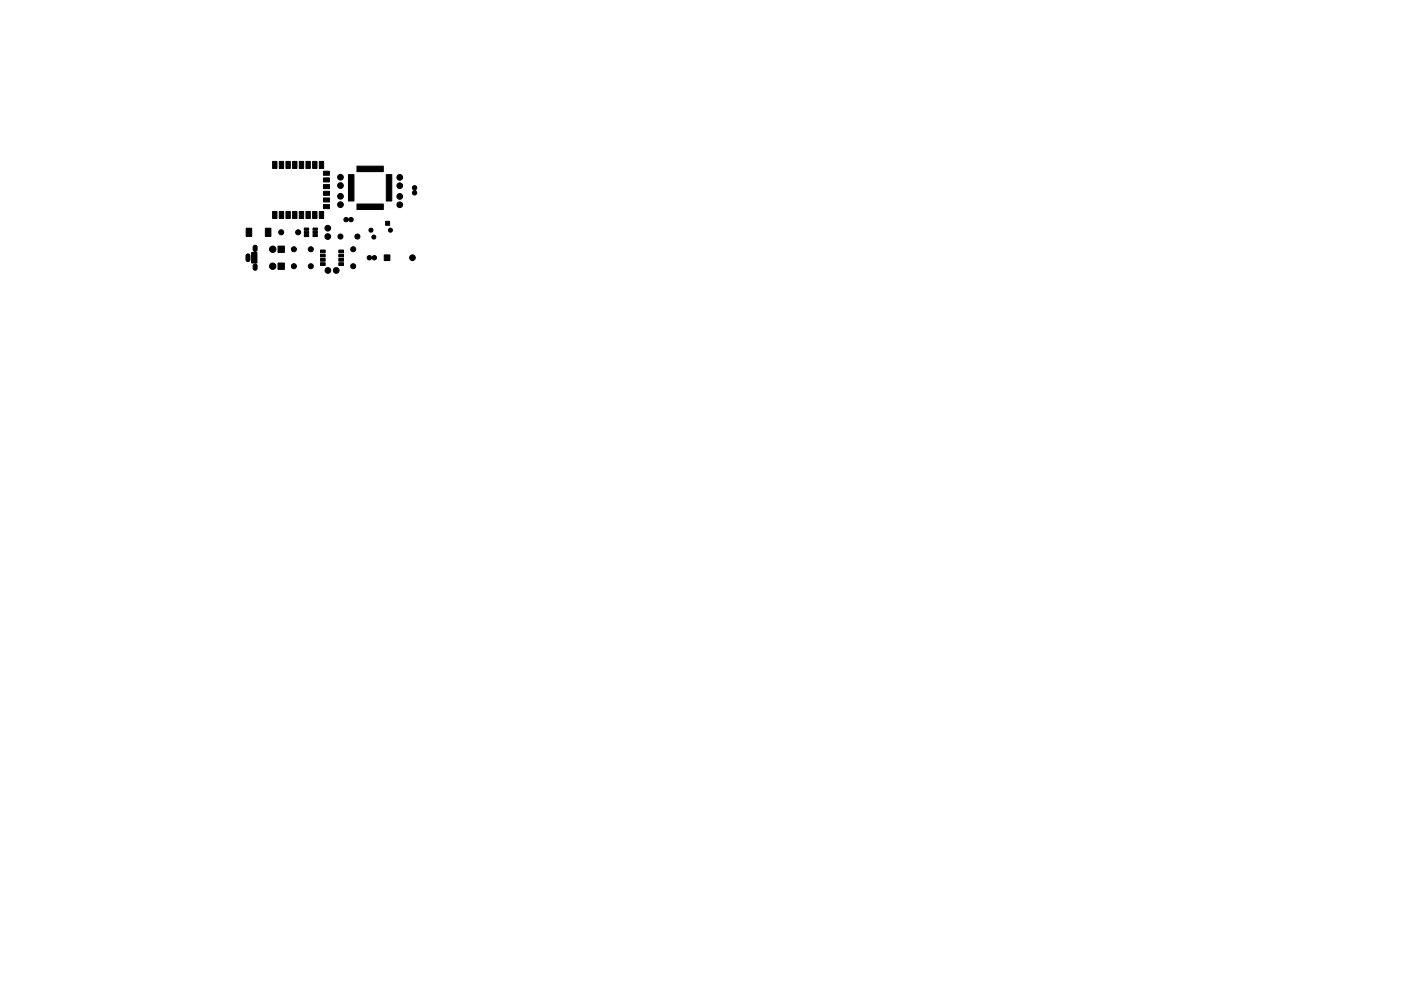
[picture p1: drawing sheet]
<svg xmlns="http://www.w3.org/2000/svg" width="420mm" height="297mm" viewBox="0 0 420 297" stroke-linecap="round" stroke-linejoin="round" font-family="sans-serif">
<g fill="#000" stroke="#000" stroke-width=".3">
<path d="M81.8 48.4h1.3v2.1h-1.3zM83.8 48.4h1.3v2.1h-1.3zM85.8 48.4h1.3v2.1h-1.3zM87.8 48.4h1.3v2.1h-1.3zM89.8 48.4h1.3v2.1h-1.3zM91.8 48.4h1.3v2.1h-1.3zM93.8 48.4h1.3v2.1h-1.3zM95.8 48.4h1.3v2.1h-1.3zM97 57.3h1.8v1.2h-1.8zM97 55.3h1.8v1.2h-1.8zM97 53.3h1.8v1.2h-1.8zM97 51.3h1.8v1.2h-1.8z"/>
<path d="M104.5 52.4h1.6v7.8h-1.6zM107.1 49.8h7.8v1.6h-7.8zM115.9 52.4h1.6v7.8h-1.7zM123.8 55.9a.69 .69 0 0 1 1.1 .2 .69 .69 0 0 1-.5 1 .69 .69 0 0 1 .4 1.1 .69 .69 0 0 1-1.2-.1 .69 .69 0 0 1 .6-1v-.1a.72 .72 0 0 1-.4-1.1zM73.9 76.3l.5-.2 .5 .3 .1 1.4a.6 .6 0 0 1-.6 .6 .6 .6 0 0 1-.6-.6zM73.8 68.4h1.7v2.5h-1.7zM76.1 79.3l.4-.2 .4 .2 .2 1.1a.6 .6 0 0 1-.6 .6 .6 .6 0 0 1-.6-.6zM76.1 73.7l.4-.2 .4 .2 .2 1.1a.6 .6 0 0 1-.6 .6 .6 .6 0 0 1-.6-.6zM75.5 75.7h1.6v3.1h-1.6zM79.6 68.4h1.6v2.5h-1.6zM81.8 63.4h1.3v2.1h-1.3zM83.8 63.4h1.3v2.1h-1.3z"/>
<path d="M83.4 73.8h1.9v1.9h-1.9zM85.8 63.4h1.3v2.1h-1.3zM87.8 63.4h1.3v2.1h-1.3zM89.8 63.4h1.3v2.1h-1.3zM91.3 70.3h1.3v.6h-1.3zM91.3 69.3h1.3v.7h-1.3zM91.3 68.4h1.3v.6h-1.3zM91.8 63.4h1.3v2.1h-1.3zM93.8 63.4h1.3v2.1h-1.3zM93.9 70.3h1.3v.6h-1.3zM93.9 69.3h1.3v.7h-1.3zM93.9 68.4h1.3v.6h-1.3z"/>
<path d="M95.8 63.4h1.3v2.1h-1.3zM96.1 78.8h1.4v.8h-1.4zM96.1 77.5h1.4v.8h-1.4zM96.1 76.2h1.4v.8h-1.4zM96.1 74.9h1.4v.8h-1.4zM97 61.3h1.8v1.2h-1.8zM97 59.3h1.8v1.2h-1.8zM101.6 78.8h1.4v.8h-1.4zM101.6 77.5h1.4v.8h-1.4zM101.6 76.2h1.4v.8h-1.4zM101.6 74.9h1.4v.8h-1.4zM103.3 65.4a1.07 1.07 0 0 1 1.3 .3 .7 .7 0 0 1 1.1-.3 .7 .7 0 0 1-.2 1.1 .7 .7 0 0 1-.9-.6h-.1a.67 .67 0 0 1-.9 .5 .67 .67 0 0 1-.3-1z"/>
<path d="M107.1 61.2l7.8-.1v1.7h-7.8zM110.3 76.8a1.07 1.07 0 0 1 1.3 .4 .69 .69 0 0 1 1.1-.4 .69 .69 0 0 1-.2 1.2 .69 .69 0 0 1-1-.7 .67 .67 0 0 1-1 .6 .67 .67 0 0 1-.2-1.1zM115.6 66.3h1.2v1.2h-1.2zM115.2 76.4h1.7v1.7h-1.7zM83.4 78.8h1.9v1.9h-1.9z"/>
<circle cx="102.1" cy="55.6" r=".86"/>
<circle cx="102.1" cy="58.8" r=".86"/>
<circle cx="102.1" cy="53.1" r=".86"/>
<circle cx="119.9" cy="58.9" r=".86"/>
<circle cx="119.9" cy="53.2" r=".86"/>
<circle cx="119.9" cy="55.7" r=".86"/>
<circle cx="81.8" cy="74.7" r=".96"/>
<circle cx="81.8" cy="79.8" r=".96"/>
<circle cx="84.3" cy="69.6" r=".75"/>
<circle cx="88.1" cy="74.7" r=".75"/>
<circle cx="88.1" cy="79.8" r=".75"/>
<circle cx="89.4" cy="69.6" r=".75"/>
<circle cx="93.2" cy="74.7" r=".75"/>
<circle cx="93.2" cy="79.8" r=".75"/>
<circle cx="98.3" cy="68.4" r=".86"/>
<circle cx="98.3" cy="70.9" r=".86"/>
<circle cx="102.1" cy="61.3" r=".86"/>
<circle cx="102.1" cy="70.9" r=".75"/>
<circle cx="105.9" cy="74.7" r=".75"/>
<circle cx="105.9" cy="79.8" r=".75"/>
<circle cx="107.2" cy="70.9" r=".75"/>
<circle cx="111.3" cy="69" r=".6"/>
<circle cx="112.1" cy="71.1" r=".6"/>
<circle cx="117.1" cy="69" r=".6"/>
<circle cx="119.9" cy="61.4" r=".86"/>
<circle cx="123.7" cy="77.3" r=".86"/>
<circle cx="98.3" cy="81.1" r=".86"/>
<circle cx="100.8" cy="81.1" r=".86"/>
</g>
</svg>
